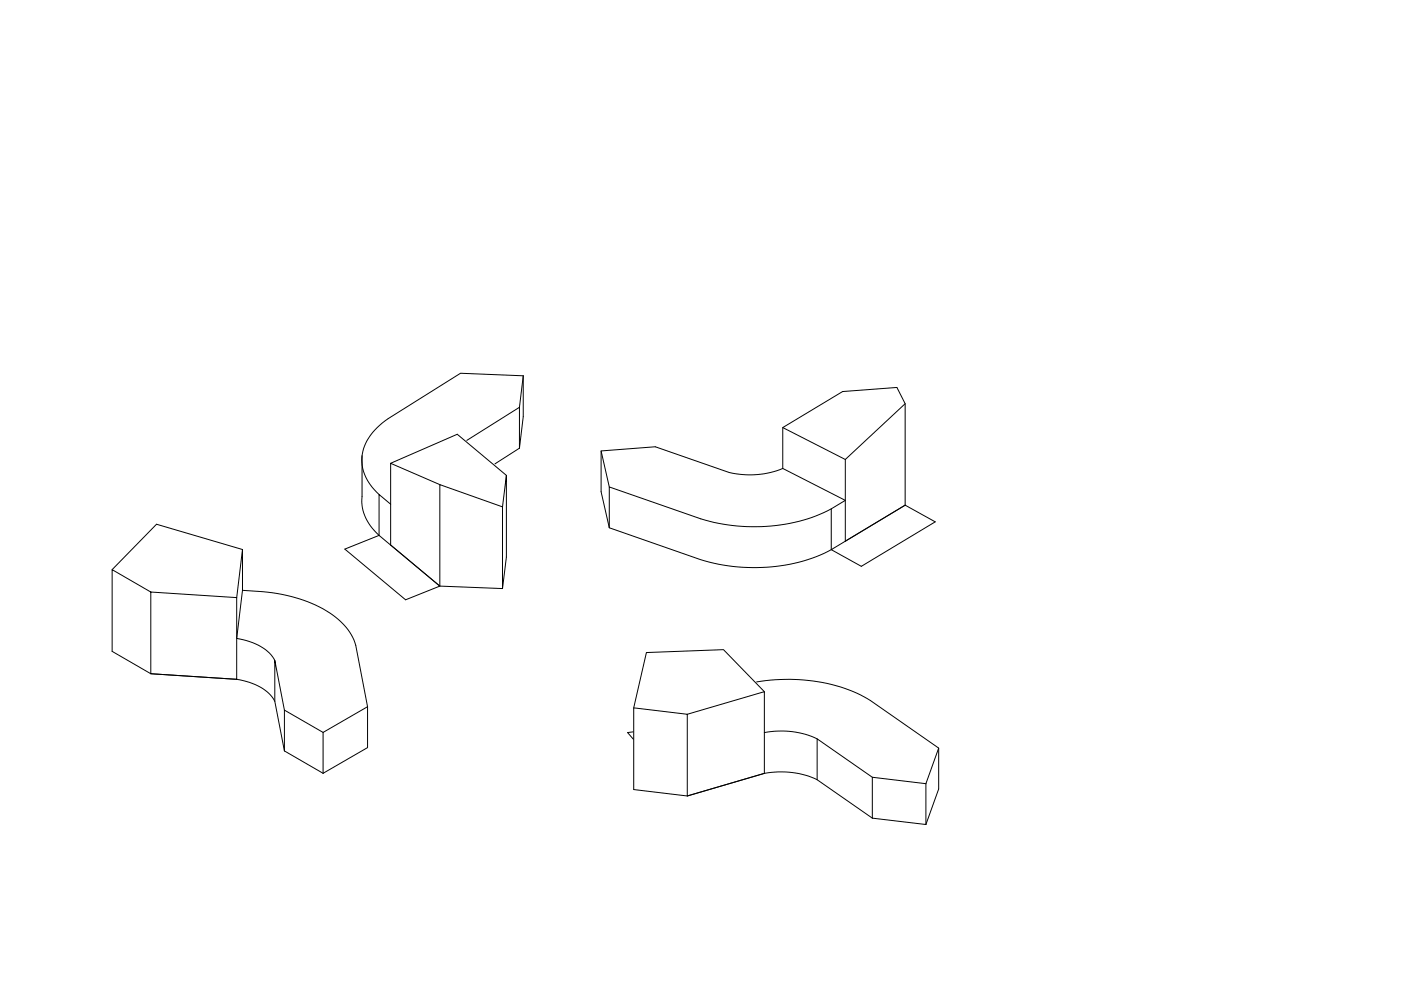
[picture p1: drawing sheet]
<svg xmlns="http://www.w3.org/2000/svg" width="420mm" height="297mm" viewBox="0 0 420 297" stroke-linecap="round" stroke-linejoin="round" font-family="sans-serif">
<!-- layer: 0 -->
<g fill="none" stroke="#000" stroke-width=".3">
<path d="M156.9 112.6l-18.8-.7-21.7 13.6a15.8 15.8 0 0 0-7.9 12.4 14 14 0 0 0 5.2 10.3M156.9 112.6l-1.1 9.5v12.2M156.9 112.6v12.3l-1.1 9.4M108.6 136.6v12.2a13.6 13.6 0 0 0 5.1 11.7v-12.3l3.5 2.9M117.2 138.9l19.9-8.7 14.8 12.3M155.8 134.3l-7.4 4.7M155.8 122.1l-15.8 9.9M180.3 135.2l2.4 10.8M234.8 128.2l18.7 9.5M271.5 121l-18 16.7v12.3l-4.2 2.5v12.3a52.8 52.8 0 0 1-39.2 3l-27.4-9.6M117.2 151.1v12.3l14.7 12.3M131.9 145.3l-14.7-6.4v12.2"/>
<path d="M150.7 151.9l-18.8-6.6v30.4M234.8 140.4v-12.2l17.9-10.8 16.3-1.3 2.5 4.9v30.4M234.8 140.4a26.5 26.5 0 0 1-16.1 1.2l-22.2-7.7-16.2 1.3v12.2l2.4 10.8M234.8 140.4l18.7 9.6v12.2l18-10.8M249.3 152.5a52.9 52.9 0 0 1-39.2 3l-27.4-9.5v12.2M33.6 170.7l13.3-13.6 25.8 7.6v12.2M45.2 177.5l25.8 1.6v24.5l-25.8-1.7v-24.4l-11.6-6.8v24.5l11.6 6.7 25.8 1.7a15.9 15.9 0 0 1 11.1 6l.3 .6 2.9 14.9M72.7 164.7l-1.7 14.4M131.9 175.7l-10.3 4.1-18.2-15.2 10.3-4.1 18.2 15.2 18.8 .7 1.2-9.4v-24.5l-1.2 9.4v24.5M249.3 164.8l22.2-13.4 9 5-22.2 13.3zM82.4 198a14.1 14.1 0 0 0-10.4-6.4l-1-.2 1.7-14.5 6.1 .4a39.5 39.5 0 0 1 23.4 9.1 15.4 15.4 0 0 1 4.5 7.1l3.5 18.3v12.3l-13.3 7.7M82.4 210.2v-12.2l2.9 14.8"/>
<path d="M96.9 219.5l-11.6-6.7v12.3M96.9 219.5v12.3M110.2 211.8l-13.3 7.7M189.9 219.4l-1.7 .2 1.7 2M206.1 214.1l23.1-6.8v24.5l-23.1 6.8v-24.5l-16.1-1.9v24.5l16.1 1.9 23.1-6.8a26.1 26.1 0 0 1 15.9 1.9l16.5 11.5M226.9 204.4a51.7 51.7 0 0 1 33.2 5l21.4 14.8v12.3l-3.8 10.6M229.2 219.6a25.8 25.8 0 0 1 15.9 1.9M229.2 207.3l-12.2-12.6-23.1 .9-3.9 16.6M85.3 225.1l11.6 6.7M261.6 233l-16.5-11.5v12.2M277.7 234.9l-16.1-1.9v12.2M277.7 234.9v12.2"/>
<path d="M281.5 224.2l-3.8 10.7M261.6 245.2l16.1 1.9"/>
</g>
</svg>
